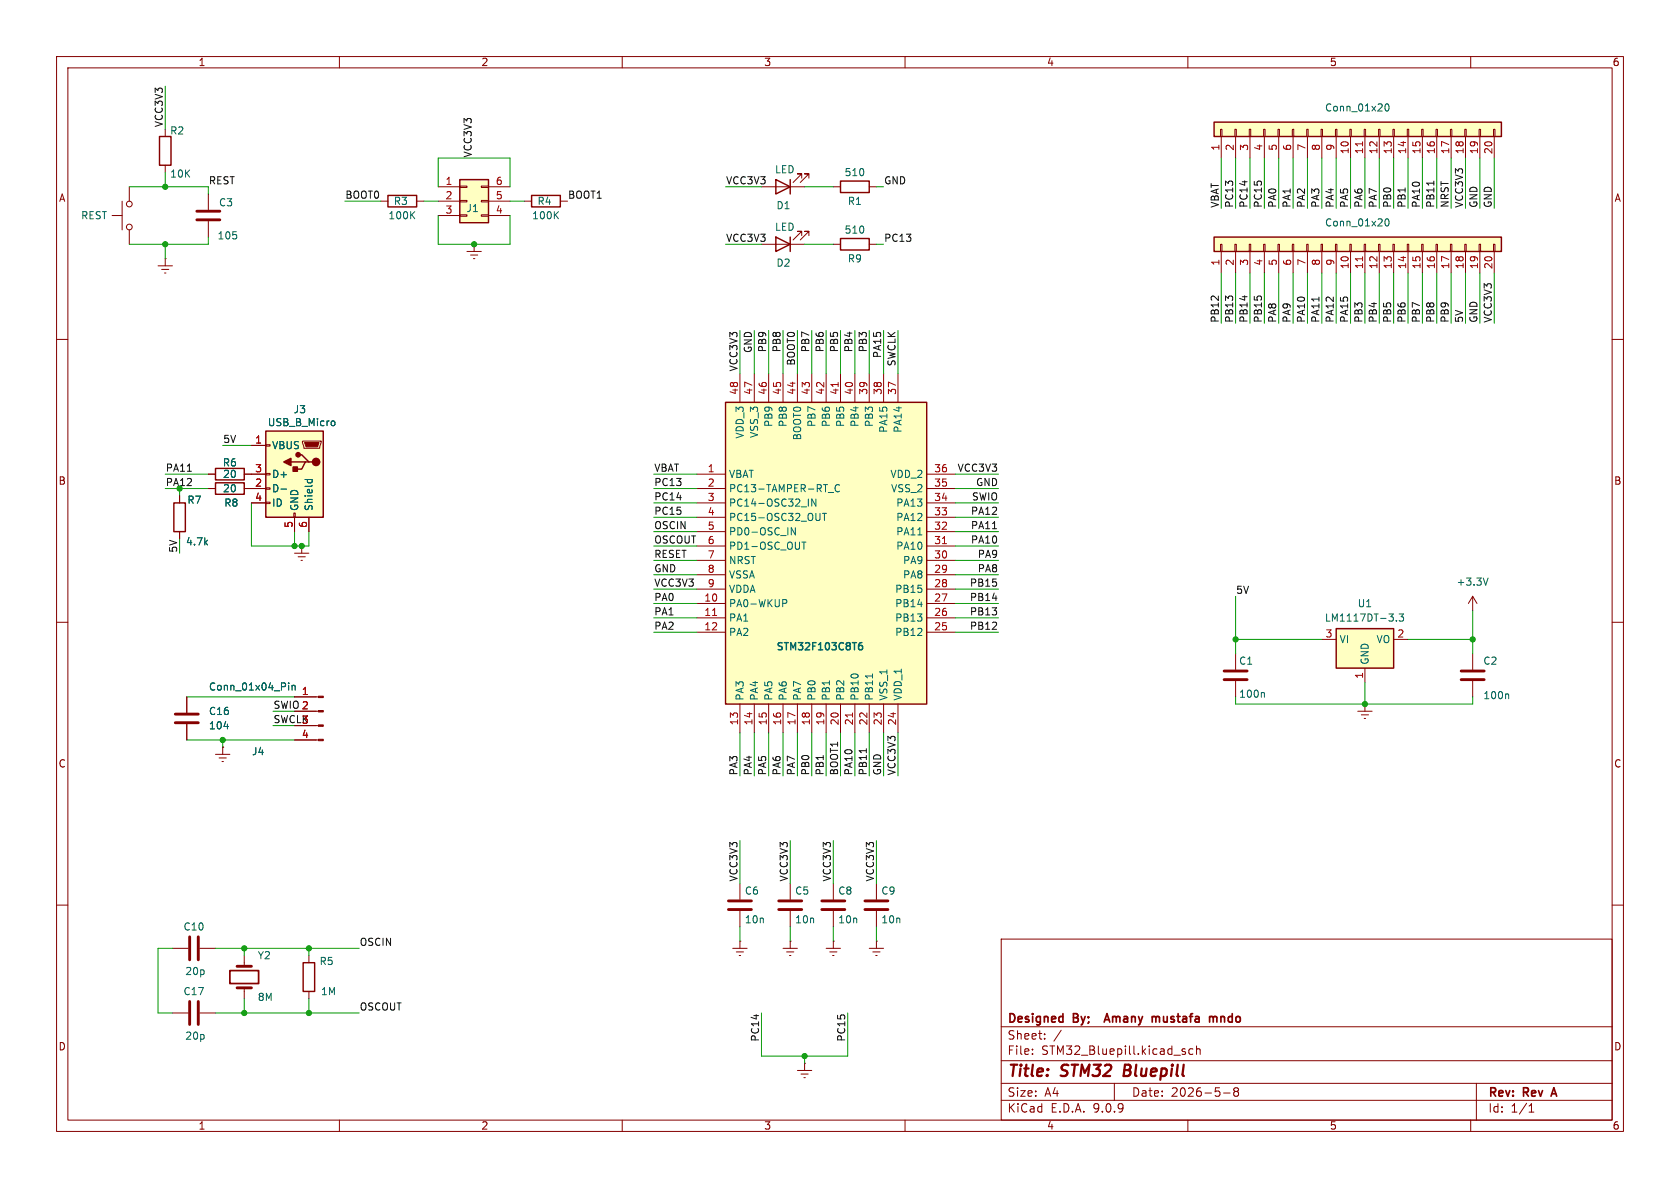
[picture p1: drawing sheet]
<svg xmlns="http://www.w3.org/2000/svg" width="297mm" height="210mm" viewBox="0 0 297 210" stroke-linecap="round" stroke-linejoin="round" font-family="sans-serif">
<defs><g id="words">
<g font-size="2.8" fill="#840000">
<text x="178" y="190.9">Title:</text>
<text x="187.7" y="190.9">STM32</text>
<text x="199.5" y="190.9">Bluepill</text>
</g>
<g font-size="2.1" fill="#840000">
<text x="178" y="184">Sheet:</text>
<text x="178" y="181.2">Designed</text>
<text x="189.8" y="181.2">By;</text>
<text x="196.7" y="181.2">Amany</text>
<text x="205.5" y="181.2">mustafa</text>
<text x="216.3" y="181.2">mndo</text>
<text x="178" y="186.7">File:</text>
<text x="184.1" y="186.7">STM32_Bluepill.kicad_sch</text>
<text x="178" y="196.9">KiCad</text>
<text x="178" y="194.1">Size:</text>
<text x="184.7" y="194.1">A4</text>
<text x="185.7" y="196.9">E.D.A.</text>
<text x="193.3" y="196.9">9.0.9</text>
<text x="200" y="194.1">Date:</text>
<text x="207" y="194.1">2026-5-8</text>
<text x="263" y="194.3">Rev:</text>
<text x="263" y="196.9">Id:</text>
<text x="267.1" y="196.9">1/1</text>
<text x="269.4" y="194.3">Rev</text>
<text x="275.1" y="194.3">A</text>
</g>
<g font-size="1.8" fill="#840000">
<text x="35" y="11.9">1</text>
<text x="85" y="11.9">2</text>
<text x="135" y="11.9">3</text>
<text x="185" y="11.9">4</text>
<text x="235" y="11.9">5</text>
<text x="285" y="11.9">6</text>
<text x="10.3" y="35.9">A</text>
<text x="285.3" y="35.9">A</text>
<text x="10.3" y="85.9">B</text>
<text x="285.3" y="85.9">B</text>
<text x="10.3" y="135.9">C</text>
<text x="285.3" y="135.9">C</text>
<text x="10.3" y="185.9">D</text>
<text x="285.3" y="185.9">D</text>
<text x="35" y="199.9">1</text>
<text x="85" y="199.9">2</text>
<text x="135" y="199.9">3</text>
<text x="185" y="199.9">4</text>
<text x="235" y="199.9">5</text>
<text x="285" y="199.9">6</text>
</g>
<g font-size="1.8" fill="#0f0f0f">
<text x="28.9" y="22.6" transform="rotate(-90 28.9 22.6)">VCC3V3</text>
<text x="83.5" y="27.9" transform="rotate(-90 83.5 27.9)">VCC3V3</text>
<text x="36.8" y="32.7">REST</text>
<text x="61" y="35.2">BOOT0</text>
<text x="100.3" y="35.2">BOOT1</text>
<text x="128.3" y="32.7">VCC3V3</text>
<text x="156.2" y="32.7">GND</text>
<text x="215.6" y="36.8" transform="rotate(-90 215.6 36.8)">VBAT</text>
<text x="218.1" y="36.8" transform="rotate(-90 218.1 36.8)">PC13</text>
<text x="220.6" y="36.8" transform="rotate(-90 220.6 36.8)">PC14</text>
<text x="223.2" y="36.8" transform="rotate(-90 223.2 36.8)">PC15</text>
<text x="225.7" y="36.8" transform="rotate(-90 225.7 36.8)">PA0</text>
<text x="228.3" y="36.8" transform="rotate(-90 228.3 36.8)">PA1</text>
<text x="230.8" y="36.8" transform="rotate(-90 230.8 36.8)">PA2</text>
<text x="233.3" y="36.8" transform="rotate(-90 233.3 36.8)">PA3</text>
<text x="235.9" y="36.8" transform="rotate(-90 235.9 36.8)">PA4</text>
<text x="238.4" y="36.8" transform="rotate(-90 238.4 36.8)">PA5</text>
<text x="241" y="36.8" transform="rotate(-90 241 36.8)">PA6</text>
<text x="243.5" y="36.8" transform="rotate(-90 243.5 36.8)">PA7</text>
<text x="246" y="36.8" transform="rotate(-90 246 36.8)">PB0</text>
<text x="248.6" y="36.8" transform="rotate(-90 248.6 36.8)">PB1</text>
<text x="251.1" y="36.8" transform="rotate(-90 251.1 36.8)">PA10</text>
<text x="253.7" y="36.8" transform="rotate(-90 253.7 36.8)">PB11</text>
<text x="256.2" y="36.8" transform="rotate(-90 256.2 36.8)">NRST</text>
<text x="258.7" y="36.8" transform="rotate(-90 258.7 36.8)">VCC3V3</text>
<text x="261.3" y="36.8" transform="rotate(-90 261.3 36.8)">GND</text>
<text x="263.8" y="36.8" transform="rotate(-90 263.8 36.8)">GND</text>
<text x="128.3" y="42.8">VCC3V3</text>
<text x="156.2" y="42.8">PC13</text>
<text x="215.6" y="57.2" transform="rotate(-90 215.6 57.2)">PB12</text>
<text x="218.1" y="57.2" transform="rotate(-90 218.1 57.2)">PB13</text>
<text x="220.6" y="57.2" transform="rotate(-90 220.6 57.2)">PB14</text>
<text x="223.2" y="57.2" transform="rotate(-90 223.2 57.2)">PB15</text>
<text x="225.7" y="57.2" transform="rotate(-90 225.7 57.2)">PA8</text>
<text x="228.3" y="57.2" transform="rotate(-90 228.3 57.2)">PA9</text>
<text x="230.8" y="57.2" transform="rotate(-90 230.8 57.2)">PA10</text>
<text x="233.3" y="57.2" transform="rotate(-90 233.3 57.2)">PA11</text>
<text x="235.9" y="57.2" transform="rotate(-90 235.9 57.2)">PA12</text>
<text x="238.4" y="57.2" transform="rotate(-90 238.4 57.2)">PA15</text>
<text x="241" y="57.2" transform="rotate(-90 241 57.2)">PB3</text>
<text x="243.5" y="57.2" transform="rotate(-90 243.5 57.2)">PB4</text>
<text x="246" y="57.2" transform="rotate(-90 246 57.2)">PB5</text>
<text x="248.6" y="57.2" transform="rotate(-90 248.6 57.2)">PB6</text>
<text x="251.1" y="57.2" transform="rotate(-90 251.1 57.2)">PB7</text>
<text x="253.7" y="57.2" transform="rotate(-90 253.7 57.2)">PB8</text>
<text x="256.2" y="57.2" transform="rotate(-90 256.2 57.2)">PB9</text>
<text x="258.7" y="57.2" transform="rotate(-90 258.7 57.2)">5V</text>
<text x="261.3" y="57.2" transform="rotate(-90 261.3 57.2)">GND</text>
<text x="263.8" y="57.2" transform="rotate(-90 263.8 57.2)">VCC3V3</text>
<text x="130.5" y="65.8" transform="rotate(-90 130.5 65.8)">VCC3V3</text>
<text x="133" y="62.5" transform="rotate(-90 133 62.5)">GND</text>
<text x="135.5" y="62.4" transform="rotate(-90 135.5 62.4)">PB9</text>
<text x="138.1" y="62.4" transform="rotate(-90 138.1 62.4)">PB8</text>
<text x="140.6" y="64.7" transform="rotate(-90 140.6 64.7)">BOOT0</text>
<text x="143.2" y="62.4" transform="rotate(-90 143.2 62.4)">PB7</text>
<text x="145.7" y="62.4" transform="rotate(-90 145.7 62.4)">PB6</text>
<text x="148.2" y="62.4" transform="rotate(-90 148.2 62.4)">PB5</text>
<text x="150.8" y="62.4" transform="rotate(-90 150.8 62.4)">PB4</text>
<text x="153.3" y="62.4" transform="rotate(-90 153.3 62.4)">PB3</text>
<text x="155.9" y="63.4" transform="rotate(-90 155.9 63.4)">PA15</text>
<text x="158.4" y="64.9" transform="rotate(-90 158.4 64.9)">SWCLK</text>
<text x="29.2" y="83.5">PA11</text>
<text x="39.4" y="78.4">5V</text>
<text x="115.6" y="83.5">VBAT</text>
<text x="169.2" y="83.5">VCC3V3</text>
<text x="115.6" y="88.6">PC14</text>
<text x="115.6" y="86">PC13</text>
<text x="171.7" y="88.6">SWIO</text>
<text x="172.5" y="86">GND</text>
<text x="115.6" y="93.6">OSCIN</text>
<text x="115.6" y="91.1">PC15</text>
<text x="171.5" y="91.1">PA12</text>
<text x="171.5" y="93.6">PA11</text>
<text x="115.6" y="96.2">OSCOUT</text>
<text x="115.6" y="98.7">RESET</text>
<text x="115.6" y="101.3">GND</text>
<text x="171.5" y="96.2">PA10</text>
<text x="172.8" y="98.7">PA9</text>
<text x="172.8" y="101.3">PA8</text>
<text x="115.6" y="106.3">PA0</text>
<text x="115.6" y="103.8">VCC3V3</text>
<text x="171.4" y="106.3">PB14</text>
<text x="171.4" y="103.8">PB15</text>
<text x="218.4" y="105.1">5V</text>
<text x="115.6" y="111.4">PA2</text>
<text x="115.6" y="108.9">PA1</text>
<text x="171.4" y="108.9">PB13</text>
<text x="171.4" y="111.4">PB12</text>
<text x="48.3" y="125.4">SWIO2</text>
<text x="48.3" y="127.9">SWCLK</text>
<text x="130.5" y="137.2" transform="rotate(-90 130.5 137.2)">PA3</text>
<text x="133" y="137.2" transform="rotate(-90 133 137.2)">PA4</text>
<text x="135.5" y="137.2" transform="rotate(-90 135.5 137.2)">PA5</text>
<text x="138.1" y="137.2" transform="rotate(-90 138.1 137.2)">PA6</text>
<text x="140.6" y="137.2" transform="rotate(-90 140.6 137.2)">PA7</text>
<text x="143.2" y="137.2" transform="rotate(-90 143.2 137.2)">PB0</text>
<text x="145.7" y="137.2" transform="rotate(-90 145.7 137.2)">PB1</text>
<text x="148.2" y="137.2" transform="rotate(-90 148.2 137.2)">BOOT1</text>
<text x="150.8" y="137.2" transform="rotate(-90 150.8 137.2)">PA10</text>
<text x="153.3" y="137.2" transform="rotate(-90 153.3 137.2)">PB11</text>
<text x="155.9" y="137.2" transform="rotate(-90 155.9 137.2)">GND</text>
<text x="158.4" y="137.2" transform="rotate(-90 158.4 137.2)">VCC3V3</text>
<text x="130.5" y="155.9" transform="rotate(-90 130.5 155.9)">VCC3V3</text>
<text x="139.4" y="155.9" transform="rotate(-90 139.4 155.9)">VCC3V3</text>
<text x="147" y="155.9" transform="rotate(-90 147 155.9)">VCC3V3</text>
<text x="154.6" y="155.9" transform="rotate(-90 154.6 155.9)">VCC3V3</text>
<text x="63.5" y="167.3">OSCIN</text>
<text x="63.5" y="178.7">OSCOUT</text>
<text x="134.3" y="184.2" transform="rotate(-90 134.3 184.2)">PC14</text>
<text x="149.5" y="184.2" transform="rotate(-90 149.5 184.2)">PC15</text>
</g>
<g font-size="1.8" fill="#006464">
<text x="30" y="24">R2</text>
<text x="234.2" y="19.9">Conn_01x20</text>
<text x="30" y="31.6">10K</text>
<text x="136.9" y="30.8">LED</text>
<text x="149.2" y="31.3">510</text>
<text x="14.2" y="39">REST</text>
<text x="38.6" y="36.7">C3</text>
<text x="68.6" y="39">100K</text>
<text x="69.5" y="36.4">R3</text>
<text x="82.4" y="37.7">J1</text>
<text x="94" y="39">100K</text>
<text x="94.9" y="36.4">R4</text>
<text x="136.9" y="41">LED</text>
<text x="137.2" y="37.2">D1</text>
<text x="149.2" y="41.5">510</text>
<text x="149.8" y="36.4">R1</text>
<text x="234.2" y="40.2">Conn_01x20</text>
<text x="38.4" y="42.5">105</text>
<text x="137.2" y="47.3">D2</text>
<text x="149.8" y="46.6">R9</text>
<text x="47.3" y="75.5">USB_B_Micro</text>
<text x="51.8" y="73.3">J3</text>
<text x="131.7" y="77.6" transform="rotate(-90 131.7 77.6)">VDD_3</text>
<text x="134.2" y="77.5" transform="rotate(-90 134.2 77.5)">VSS_3</text>
<text x="136.8" y="75.6" transform="rotate(-90 136.8 75.6)">PB9</text>
<text x="139.3" y="75.6" transform="rotate(-90 139.3 75.6)">PB8</text>
<text x="141.8" y="77.9" transform="rotate(-90 141.8 77.9)">BOOT0</text>
<text x="144.4" y="75.6" transform="rotate(-90 144.4 75.6)">PB7</text>
<text x="146.9" y="75.6" transform="rotate(-90 146.9 75.6)">PB6</text>
<text x="149.5" y="75.6" transform="rotate(-90 149.5 75.6)">PB5</text>
<text x="152" y="75.6" transform="rotate(-90 152 75.6)">PB4</text>
<text x="154.5" y="75.6" transform="rotate(-90 154.5 75.6)">PB3</text>
<text x="157.1" y="76.6" transform="rotate(-90 157.1 76.6)">PA15</text>
<text x="159.6" y="76.6" transform="rotate(-90 159.6 76.6)">PA14</text>
<text x="39.3" y="82.7">R6</text>
<text x="48" y="79.6">VBUS</text>
<text x="33" y="89.3">R7</text>
<text x="39.3" y="87.2">20</text>
<text x="39.3" y="84.7">20</text>
<text x="39.6" y="89.8">R8</text>
<text x="48" y="84.7">D+</text>
<text x="48" y="87.2">D-</text>
<text x="48" y="89.8">ID</text>
<text x="128.8" y="84.7">VBAT</text>
<text x="128.8" y="87.2">PC13-TAMPER-RT_C</text>
<text x="128.8" y="89.8">PC14-OSC32_IN</text>
<text x="157.3" y="84.7">VDD_2</text>
<text x="157.4" y="87.2">VSS_2</text>
<text x="158.3" y="89.8">PA13</text>
<text x="52.9" y="90.4" transform="rotate(-90 52.9 90.4)">GND</text>
<text x="55.5" y="90.4" transform="rotate(-90 55.5 90.4)">Shield</text>
<text x="128.8" y="92.3">PC15-OSC32_OUT</text>
<text x="128.8" y="94.8">PD0-OSC_IN</text>
<text x="158.3" y="92.3">PA12</text>
<text x="158.3" y="94.8">PA11</text>
<text x="32.8" y="96.6">4.7k</text>
<text x="128.8" y="97.4">PD1-OSC_OUT</text>
<text x="128.8" y="99.9">NRST</text>
<text x="158.3" y="97.4">PA10</text>
<text x="159.6" y="99.9">PA9</text>
<text x="128.8" y="102.5">VSSA</text>
<text x="128.8" y="105">VDDA</text>
<text x="128.8" y="107.5">PA0-WKUP</text>
<text x="158.2" y="105">PB15</text>
<text x="158.2" y="107.5">PB14</text>
<text x="159.6" y="102.5">PA8</text>
<text x="239.9" y="107.5">U1</text>
<text x="257.4" y="103.7">+3.3V</text>
<text x="128.8" y="110.1">PA1</text>
<text x="128.8" y="112.6">PA2</text>
<text x="158.2" y="110.1">PB13</text>
<text x="158.2" y="112.6">PB12</text>
<text x="234.1" y="110.1">LM1117DT-3.3</text>
<text x="236.7" y="113.9">VI</text>
<text x="243.2" y="113.9">VO</text>
<text x="137.1" y="115.3">STM32F103C8T6</text>
<text x="219" y="117.7">C1</text>
<text x="242.2" y="117.6" transform="rotate(-90 242.2 117.6)">GND</text>
<text x="262.1" y="117.7">C2</text>
<text x="36.8" y="122.3">Conn_01x04_Pin</text>
<text x="131.7" y="124" transform="rotate(-90 131.7 124)">PA3</text>
<text x="134.2" y="124" transform="rotate(-90 134.2 124)">PA4</text>
<text x="136.8" y="124" transform="rotate(-90 136.8 124)">PA5</text>
<text x="139.3" y="124" transform="rotate(-90 139.3 124)">PA6</text>
<text x="141.8" y="124" transform="rotate(-90 141.8 124)">PA7</text>
<text x="144.4" y="124" transform="rotate(-90 144.4 124)">PB0</text>
<text x="146.9" y="124" transform="rotate(-90 146.9 124)">PB1</text>
<text x="149.5" y="124" transform="rotate(-90 149.5 124)">PB2</text>
<text x="152" y="124" transform="rotate(-90 152 124)">PB10</text>
<text x="154.5" y="124" transform="rotate(-90 154.5 124)">PB11</text>
<text x="157.1" y="124" transform="rotate(-90 157.1 124)">VSS_1</text>
<text x="159.6" y="124" transform="rotate(-90 159.6 124)">VDD_1</text>
<text x="219" y="123.5">100n</text>
<text x="262.1" y="123.8">100n</text>
<text x="36.8" y="129.1">104</text>
<text x="36.8" y="126.6">C16</text>
<text x="44.5" y="133.7">J4</text>
<text x="131.6" y="158.3">C6</text>
<text x="140.5" y="158.3">C5</text>
<text x="148.1" y="158.3">C8</text>
<text x="155.7" y="158.3">C9</text>
<text x="32.3" y="164.7">C10</text>
<text x="131.6" y="163.4">10n</text>
<text x="140.5" y="163.4">10n</text>
<text x="148.1" y="163.4">10n</text>
<text x="155.7" y="163.4">10n</text>
<text x="32.7" y="172.6">20p</text>
<text x="45.5" y="169.8">Y2</text>
<text x="56.4" y="170.8">R5</text>
<text x="32.3" y="176.1">C17</text>
<text x="45.5" y="177.1">8M</text>
<text x="56.7" y="176.1">1M</text>
<text x="32.7" y="184">20p</text>
</g>
<g font-size="1.8" fill="#a90000">
<text x="215.6" y="26.7" transform="rotate(-90 215.6 26.7)">1</text>
<text x="218.2" y="26.7" transform="rotate(-90 218.2 26.7)">2</text>
<text x="220.7" y="26.7" transform="rotate(-90 220.7 26.7)">3</text>
<text x="223.3" y="26.7" transform="rotate(-90 223.3 26.7)">4</text>
<text x="225.8" y="26.7" transform="rotate(-90 225.8 26.7)">5</text>
<text x="228.3" y="26.7" transform="rotate(-90 228.3 26.7)">6</text>
<text x="230.9" y="26.7" transform="rotate(-90 230.9 26.7)">7</text>
<text x="233.4" y="26.7" transform="rotate(-90 233.4 26.7)">8</text>
<text x="236" y="26.7" transform="rotate(-90 236 26.7)">9</text>
<text x="238.5" y="27.3" transform="rotate(-90 238.5 27.3)">10</text>
<text x="241" y="27.3" transform="rotate(-90 241 27.3)">11</text>
<text x="243.6" y="27.3" transform="rotate(-90 243.6 27.3)">12</text>
<text x="246.1" y="27.3" transform="rotate(-90 246.1 27.3)">13</text>
<text x="248.7" y="27.3" transform="rotate(-90 248.7 27.3)">14</text>
<text x="251.2" y="27.3" transform="rotate(-90 251.2 27.3)">15</text>
<text x="253.7" y="27.3" transform="rotate(-90 253.7 27.3)">16</text>
<text x="256.3" y="27.3" transform="rotate(-90 256.3 27.3)">17</text>
<text x="258.8" y="27.3" transform="rotate(-90 258.8 27.3)">18</text>
<text x="261.4" y="27.3" transform="rotate(-90 261.4 27.3)">19</text>
<text x="263.9" y="27.3" transform="rotate(-90 263.9 27.3)">20</text>
<text x="78.7" y="32.8">1</text>
<text x="78.7" y="35.3">2</text>
<text x="87.6" y="32.8">6</text>
<text x="87.6" y="35.3">5</text>
<text x="78.7" y="37.8">3</text>
<text x="87.6" y="37.8">4</text>
<text x="215.6" y="47.1" transform="rotate(-90 215.6 47.1)">1</text>
<text x="218.2" y="47.1" transform="rotate(-90 218.2 47.1)">2</text>
<text x="220.7" y="47.1" transform="rotate(-90 220.7 47.1)">3</text>
<text x="223.3" y="47.1" transform="rotate(-90 223.3 47.1)">4</text>
<text x="225.8" y="47.1" transform="rotate(-90 225.8 47.1)">5</text>
<text x="228.3" y="47.1" transform="rotate(-90 228.3 47.1)">6</text>
<text x="230.9" y="47.1" transform="rotate(-90 230.9 47.1)">7</text>
<text x="233.4" y="47.1" transform="rotate(-90 233.4 47.1)">8</text>
<text x="236" y="47.1" transform="rotate(-90 236 47.1)">9</text>
<text x="238.5" y="47.7" transform="rotate(-90 238.5 47.7)">10</text>
<text x="241" y="47.7" transform="rotate(-90 241 47.7)">11</text>
<text x="243.6" y="47.7" transform="rotate(-90 243.6 47.7)">12</text>
<text x="246.1" y="47.7" transform="rotate(-90 246.1 47.7)">13</text>
<text x="248.7" y="47.7" transform="rotate(-90 248.7 47.7)">14</text>
<text x="251.2" y="47.7" transform="rotate(-90 251.2 47.7)">15</text>
<text x="253.7" y="47.7" transform="rotate(-90 253.7 47.7)">16</text>
<text x="256.3" y="47.7" transform="rotate(-90 256.3 47.7)">17</text>
<text x="258.8" y="47.7" transform="rotate(-90 258.8 47.7)">18</text>
<text x="261.4" y="47.7" transform="rotate(-90 261.4 47.7)">19</text>
<text x="263.9" y="47.7" transform="rotate(-90 263.9 47.7)">20</text>
<text x="130.6" y="69.9" transform="rotate(-90 130.6 69.9)">48</text>
<text x="133.1" y="69.9" transform="rotate(-90 133.1 69.9)">47</text>
<text x="135.6" y="69.9" transform="rotate(-90 135.6 69.9)">46</text>
<text x="138.2" y="69.9" transform="rotate(-90 138.2 69.9)">45</text>
<text x="140.7" y="69.9" transform="rotate(-90 140.7 69.9)">44</text>
<text x="143.3" y="69.9" transform="rotate(-90 143.3 69.9)">43</text>
<text x="145.8" y="69.9" transform="rotate(-90 145.8 69.9)">42</text>
<text x="148.3" y="69.9" transform="rotate(-90 148.3 69.9)">41</text>
<text x="150.9" y="69.9" transform="rotate(-90 150.9 69.9)">40</text>
<text x="153.4" y="69.9" transform="rotate(-90 153.4 69.9)">39</text>
<text x="156" y="69.9" transform="rotate(-90 156 69.9)">38</text>
<text x="158.5" y="69.9" transform="rotate(-90 158.5 69.9)">37</text>
<text x="45" y="78.5">1</text>
<text x="45" y="83.6">3</text>
<text x="125" y="83.6">1</text>
<text x="165.1" y="83.6">36</text>
<text x="45" y="86.1">2</text>
<text x="45" y="88.6">4</text>
<text x="125" y="86.1">2</text>
<text x="125" y="88.6">3</text>
<text x="165.1" y="86.1">35</text>
<text x="165.1" y="88.6">34</text>
<text x="51.8" y="93.4" transform="rotate(-90 51.8 93.4)">5</text>
<text x="54.4" y="93.4" transform="rotate(-90 54.4 93.4)">6</text>
<text x="125" y="91.2">4</text>
<text x="125" y="93.7">5</text>
<text x="165.1" y="91.2">33</text>
<text x="165.1" y="93.7">32</text>
<text x="125" y="96.3">6</text>
<text x="125" y="98.8">7</text>
<text x="125" y="101.3">8</text>
<text x="165.1" y="96.3">31</text>
<text x="165.1" y="98.8">30</text>
<text x="165.1" y="101.3">29</text>
<text x="124.4" y="106.4">10</text>
<text x="125" y="103.9">9</text>
<text x="165.1" y="103.9">28</text>
<text x="165.1" y="106.4">27</text>
<text x="124.4" y="109">11</text>
<text x="124.4" y="111.5">12</text>
<text x="165.1" y="109">26</text>
<text x="165.1" y="111.5">25</text>
<text x="234.2" y="112.8">3</text>
<text x="246.9" y="112.8">2</text>
<text x="53.3" y="122.9">1</text>
<text x="53.3" y="125.5">2</text>
<text x="241" y="120.1" transform="rotate(-90 241 120.1)">1</text>
<text x="53.3" y="128">3</text>
<text x="53.3" y="130.6">4</text>
<text x="130.6" y="128.3" transform="rotate(-90 130.6 128.3)">13</text>
<text x="133.1" y="128.3" transform="rotate(-90 133.1 128.3)">14</text>
<text x="135.6" y="128.3" transform="rotate(-90 135.6 128.3)">15</text>
<text x="138.2" y="128.3" transform="rotate(-90 138.2 128.3)">16</text>
<text x="140.7" y="128.3" transform="rotate(-90 140.7 128.3)">17</text>
<text x="143.3" y="128.3" transform="rotate(-90 143.3 128.3)">18</text>
<text x="145.8" y="128.3" transform="rotate(-90 145.8 128.3)">19</text>
<text x="148.3" y="128.3" transform="rotate(-90 148.3 128.3)">20</text>
<text x="150.9" y="128.3" transform="rotate(-90 150.9 128.3)">21</text>
<text x="153.4" y="128.3" transform="rotate(-90 153.4 128.3)">22</text>
<text x="156" y="128.3" transform="rotate(-90 156 128.3)">23</text>
<text x="158.5" y="128.3" transform="rotate(-90 158.5 128.3)">24</text>
</g>
<g font-size="1.8" fill="#009600">
<text x="29.2" y="86">PA12</text>
<text x="31.4" y="97.8" transform="rotate(-90 31.4 97.8)">5V</text>
</g>
</g></defs>
<g fill="none" stroke="#840000" stroke-width=".18">
<path d="M10 10h277v190h-277zM12 12h273v186h-273zM60 10v2M110 10v2M160 10v2M210 10v2M260 10v2M147.3 33h1.3M153.7 33h1.2M134.6 43.2h7.6M141.7 41.7v-.8h-.7h.7l-1.5 1.5M143 41.7v-.8h-.8h.8l-1.5 1.5"/>
<path d="M147.3 43.2h1.3M153.7 43.2h1.2M10 60h2M285 60h2M10 110h2M260.3 105.4l-.7 1.3M260.3 105.4l.8 1.3M260.3 105.4v2.6M260.3 115.6v2.8M285 110h2M240 125.7h2.6M240.7 126.4h1.2"/>
<path d="M241.2 127h.2M241.3 124.5h.1M241.3 124.5v1.2M260.3 120.4v2.8M10 160h2M177 166h108v32h-108zM285 160h2M60 198v2M110 198v2M160 198v2M177 194.5h108M177 191.5h108"/>
<path d="M177 187.5h108M177 181.5h108M182.5 186.3v.1M182.5 185.5v.1M184.7 183.6v.1M184.7 182.8v.1M187.6 182.1l-1.3 2M197 191.5v3M209.2 185.9l.3 .1 .1 .2-.2 .2h-.3M209.2 185.4l.3 .1M210 198v2M210.9 185.5l-.4-.1-.3 .3v.4l.1 .2h.6"/>
<path d="M211.5 185.5l.2-.1 .4 .1 .1 .9M211.5 184.9v1.5M216.3 193.2h1.2M218.4 192.9l-.3-.2 .3-.4 .4 .1 .2 .2-.3 .3M218.4 192.9l-.3 .3 .1 .5 .2 .1 .4-.1 .2-.2-.1-.4-.2-.2M218.4 192.9h.3M260 198v2M261 191.5v6.5M270.3 196.6h.9M270.3 195.5l.4-.4v1.5"/>
</g>
<path d="M204.3 179.8v.1M204.3 179.9v.8M204.3 179.9l.3-.2 .3 .1 .1 .1M214.1 179.7h.2l.2 .2M214.5 179.9l.2-.2 .4 .1v.9M214.5 179.9v.8M195.2 180.7l.5-1.5 .5 1.5M195.3 180.3h.8M274.3 193.4h.8M274.7 192.3l-.5 1.5" fill="none" stroke="#840000" stroke-width=".3"/>
<path d="M198.9 188.2l-.3 2h.8" fill="none" stroke="#840000" stroke-width=".4"/>
<path d="M148.6 32h5.1v2h-5.1zM137.2 41.9l2.5 1.3-2.5 1.3zM139.7 41.9v2.6M148.6 42.2h5.1v2h-5.1z" fill="none" stroke="#840000" stroke-width=".25"/>
<path d="M263.1 102.2l-.5 1.2M266.5 122.7l.2 .2v.6" fill="none" stroke="#006464" stroke-width=".18"/>
<path d="M258.3 118.6h4.1M258.3 120.1h4.1" fill="none" stroke="#840000" stroke-width=".51"/>
<path d="M214.6 41.9h50.8v2.6h-50.8z" fill="#ffffc2"/>
<path d="M137.2 31.8l2.5 1.2-2.5 1.3zM139.7 31.8v2.5M214.6 41.9h50.8v2.6h-50.8z" fill="none" stroke="#840000" stroke-width=".25"/>
<g fill="none" stroke="#840000" stroke-width=".18">
<path d="M134.6 33h7.6M141.7 31.5v-.8h-.7h.7l-1.5 1.6M143 31.5v-.8h-.8h.8l-1.5 1.6M215.8 43.2h.2v1.3h-.2zM215.9 44.5v3.8M218.3 43.2h.3v1.3h-.3zM218.4 44.5v3.8M220.9 43.2h.2v1.3h-.2zM221 44.5v3.8M223.4 43.2h.2v1.3h-.2zM223.5 44.5v3.8M225.9 43.2h.3v1.3h-.3z"/>
<path d="M226.1 44.5v3.8M228.5 43.2h.2v1.3h-.2zM228.6 44.5v3.8M231 43.2h.3v1.3h-.3zM231.1 44.5v3.8M233.6 43.2h.2v1.3h-.2zM233.7 44.5v3.8M236.1 43.2h.2v1.3h-.2zM236.2 44.5v3.8M238.6 43.2h.3v1.3h-.3zM238.8 44.5v3.8M241.2 43.2h.2v1.3h-.2z"/>
<path d="M241.3 44.5v3.8M243.7 43.2h.3v1.3h-.3zM243.8 44.5v3.8M246.3 43.2h.2v1.3h-.2zM246.4 44.5v3.8M248.8 43.2h.2v1.3h-.2zM248.9 44.5v3.8M251.3 43.2h.3v1.3h-.3zM251.5 44.5v3.8M253.9 43.2h.2v1.3h-.2zM254 44.5v3.8M256.4 43.2h.3v1.3h-.3z"/>
<path d="M256.5 44.5v3.8M259 43.2h.2v1.3h-.2zM259.1 44.5v3.8M261.5 43.2h.2v1.3h-.2zM261.6 44.5v3.8M264 43.2h.3v1.3h-.3zM264.2 44.5v3.8"/>
</g>
<path d="M240.9 45.4v.7" fill="none" stroke="#a90000" stroke-width=".18"/>
<path d="M245 38.8l.1-.1a.68 .68 0 0 1 .5 .6 .68 .68 0 0 1-.5 .6l-.1-.1-.2-.3z" fill="none" stroke="#006464" stroke-width=".18"/>
<path d="M214.6 21.6h50.8v2.5h-50.8z" fill="#ffffc2"/>
<path d="M214.6 21.6h50.8v2.5h-50.8z" fill="none" stroke="#840000" stroke-width=".25"/>
<g fill="none" stroke="#840000" stroke-width=".18">
<path d="M215.8 22.9h.2v1.2h-.2zM215.9 24.1v3.8M218.3 22.9h.3v1.2h-.3zM218.4 24.1v3.8M220.9 22.9h.2v1.2h-.2zM221 24.1v3.8M223.4 22.9h.2v1.2h-.2zM223.5 24.1v3.8M225.9 22.9h.3v1.2h-.3zM226.1 24.1v3.8M228.5 22.9h.2v1.2h-.2zM228.6 24.1v3.8"/>
<path d="M231 22.9h.3v1.2h-.3zM231.1 24.1v3.8M233.6 22.9h.2v1.2h-.2zM233.7 24.1v3.8M236.1 22.9h.2v1.2h-.2zM236.2 24.1v3.8M238.6 22.9h.3v1.2h-.3zM238.8 24.1v3.8M241.2 22.9h.2v1.2h-.2zM241.3 24.1v3.8M243.7 22.9h.3v1.2h-.3zM243.8 24.1v3.8"/>
<path d="M246.3 22.9h.2v1.2h-.2zM246.4 24.1v3.8M248.8 22.9h.2v1.2h-.2zM248.9 24.1v3.8M251.3 22.9h.3v1.2h-.3zM251.5 24.1v3.8M253.9 22.9h.2v1.2h-.2zM254 24.1v3.8M256.4 22.9h.3v1.2h-.3zM256.5 24.1v3.8M259 22.9h.2v1.2h-.2zM259.1 24.1v3.8"/>
<path d="M261.5 22.9h.2v1.2h-.2zM261.6 24.1v3.8M264 22.9h.3v1.2h-.3zM264.2 24.1v3.8"/>
</g>
<path d="M240.9 25.1v.7" fill="none" stroke="#a90000" stroke-width=".18"/>
<path d="M245 18.5l.1-.1a.68 .68 0 0 1 .5 .6 .68 .68 0 0 1-.5 .6l-.1-.1-.2-.4z" fill="none" stroke="#006464" stroke-width=".18"/>
<path d="M236.2 111.1h10.2v7h-10.2z" fill="#ffffc2"/>
<path d="M236.2 111.1h10.2v7h-10.2z" fill="none" stroke="#840000" stroke-width=".25"/>
<path d="M218.4 115.6v2.8M233.7 113h2.5M241.3 118.1v2.6M246.4 113h2.5M218.4 120.4v2.8" fill="none" stroke="#840000" stroke-width=".18"/>
<path d="M246.9 109.7v.1M247.3 108.5h.8l-.4 .5 .4 .1v.6l-.2 .1-.6-.1M223.4 122.4l.1 .2v.7" fill="none" stroke="#006464" stroke-width=".18"/>
<path d="M216.4 118.6h4.1M216.4 120.1h4.1" fill="none" stroke="#840000" stroke-width=".51"/>
<path d="M128.3 71.1h35.5v53.4h-35.5z" fill="#ffffc2"/>
<path d="M128.3 71.1h35.5v53.4h-35.5zM30.7 88.9h2.1v5.1h-2.1z" fill="none" stroke="#840000" stroke-width=".25"/>
<g fill="none" stroke="#840000" stroke-width=".18">
<path d="M130.8 66v5.1M133.3 66v5.1M135.9 66v5.1M138.4 66v5.1M141 66v5.1M143.5 66v5.1M146 66v5.1M148.6 66v5.1M151.1 66v5.1M153.7 66v5.1M156.2 66v5.1M158.7 66v5.1"/>
<path d="M31.7 87.6v1.3M31.7 94v1.3M52.1 97.8h2.5M52.7 98.4h1.3M53.2 99.1h.3M53.3 96.5h.1M53.3 96.5v1.3M123.2 83.8h5.1M123.2 86.4h5.1M123.2 88.9h5.1M123.2 91.4h5.1M123.2 94h5.1"/>
<path d="M123.2 96.5h5.1M123.2 99.1h5.1M163.8 83.8h5.1M163.8 86.4h5.1M163.8 88.9h5.1M163.8 91.4h5.1M163.8 94h5.1M163.8 96.5h5.1M163.8 99.1h5.1M123.2 101.6h5.1M123.2 104.1h5.1M123.2 106.7h5.1"/>
<path d="M123.2 109.2h5.1M123.2 111.8h5.1M163.8 101.6h5.1M163.8 104.1h5.1M163.8 106.7h5.1M163.8 109.2h5.1M163.8 111.8h5.1M130.8 124.5v5M133.3 124.5v5M135.9 124.5v5M138.4 124.5v5M141 124.5v5"/>
<path d="M143.5 124.5v5M146 124.5v5M148.6 124.5v5M151.1 124.5v5M153.7 124.5v5M156.2 124.5v5M158.7 124.5v5"/>
</g>
<g fill="none" stroke="#006464" stroke-width=".18">
<path d="M140.6 93.3v1.3l-.7-1.3v1.3M141.8 95.8h.7M142.1 95.8v1.3M142.9 88.2v1.3M144.2 88.2v1.3l-.7-1.3v1.3M145 90.7v1.1l-.2 .2M145.4 90.7h.7M145.8 90.7v1.3M146.4 87.1h1M148.4 85.8a.6 .6 0 0 0-.8 .4 .6 .6 0 0 0 .6 .7l.2-.1M162.3 94.6h.7M138.4 106h.5l.2 .2-.1 .4-.6 .1"/>
<path d="M154.2 119.1v.8"/>
</g>
<path d="M148.2 67.6v.7M166.6 96.1h.7M126 108.8h.7M150.7 126v.8" fill="none" stroke="#a90000" stroke-width=".18"/>
<path d="M152.4 113.6l-.4 .1a.86 .86 0 0 0 0 1.2l.4-.1 .1-.5-.2-.2h-.3l-.2 .2" fill="none" stroke="#006464" stroke-width=".25"/>
<path d="M47 76.2h10.1v15.2h-10.1z" fill="#ffffc2"/>
<path d="M28.2 24.1h2v5.1h-2zM68.6 34.5h5.1v2.1h-5.1zM94 34.5h5.1v2.1h-5.1zM47 76.2h10.1v15.2h-10.1zM38.1 85.3h5.1v2.1h-5.1zM38.1 82.8h5.1v2h-5.1zM51.4 81.7h2.6M52.7 80.4h.6l1.3 1.3h.6M54.6 81.7h-.6l-.7 1.2h-1.2" fill="none" stroke="#840000" stroke-width=".25"/>
<g fill="none" stroke="#840000" stroke-width=".18">
<path d="M29.2 22.9v1.2M29.2 29.2v1.3M36.8 34.3v2.8M36.8 39.1v2.8M67.3 35.6h1.3M73.7 35.6h1.2M92.7 35.6h1.3M99.1 35.6h1.2M82.5 44.5h2.6M83.2 45.1h1.3M83.7 45.7h.2M83.8 43.2h.1"/>
<path d="M83.8 43.2v1.3M44.4 78.7h2.6M47 78.6h.8v.3h-.8zM53.5 78h3.3v.2l-.3 1h-2.8zM36.8 83.8h1.3M36.8 86.4h1.3M43.2 83.8h3.8M43.2 86.4h3.8M44.4 88.9h2.6M47 83.7h.8v.2h-.8zM47 86.2h.8v.3h-.8zM47 88.8h.8v.2h-.8z"/>
<path d="M51.9 90.7h.3v.7h-.3zM52.1 91.4v2.6M54.6 91.4v2.6"/>
</g>
<path d="M53.8 78.2h2.6l-.3 .8h-2z" fill="#840000" stroke="#840000" stroke-width=".18"/>
<g fill="#840000" stroke="#840000" stroke-width=".25">
<path d="M51.8 82.6h.8v.7h-.8z"/>
<path d="M50.2 81.7l1.2-.7v1.3z"/>
<circle cx="55.9" cy="81.7" r=".63"/>
<circle cx="52.7" cy="80.4" r=".38"/>
</g>
<path d="M72.8 38l.5 .7M73.3 37.4l-.7 .7M98.2 38l.5 .7M98.7 37.4l-.7 .7M58.8 74.4l.3 .1 .1 .2-.1 .4-.3 .2M49.7 86.5h.9M53.9 84.8h1.3M54.4 84.8l-.1 .3M55.1 84.8l.1 .3" fill="none" stroke="#006464" stroke-width=".18"/>
<path d="M34.8 37.3h4.1M34.8 38.9h4.1" fill="none" stroke="#840000" stroke-width=".51"/>
<path d="M81.3 31.8h5.1v7.6h-5.1z" fill="#ffffc2"/>
<path d="M81.3 31.8h5.1v7.6h-5.1zM53.6 170.2h2v5.1h-2z" fill="none" stroke="#840000" stroke-width=".25"/>
<g fill="none" stroke="#840000" stroke-width=".18">
<path d="M19.8 38.1h1.8M21.6 35.6v5M22.9 33v2.6M77.5 33h3.8M77.5 35.6h3.8M77.5 38.1h3.8M81.3 32.9h1.2v.2h-1.2zM81.3 35.4h1.2v.3h-1.2zM81.3 38h1.2v.2h-1.2zM85.1 32.9h1.3v.2h-1.3zM85.1 35.4h1.3v.3h-1.3zM85.1 38h1.3v.2h-1.3z"/>
<path d="M86.4 33h3.8M86.4 35.6h3.8M86.4 38.1h3.8M22.9 40.6v2.6M27.9 47h2.6M28.6 47.6h1.2M29.1 48.3h.2M29.2 45.7h.1M29.2 45.7v1.3M44.4 78.7h2.6M31.7 87.6v1.3M31.7 94v1.3"/>
<path d="M36.8 83.8h1.3M36.8 86.4h1.3M43.2 83.8h3.8M43.2 86.4h3.8M44.4 88.9h2.6M52.1 91.4v2.6M54.6 91.4v2.6M33 123.2v2.8M33 128v2.8M38.1 133.4h2.5M38.7 134h1.3M39.2 134.6h.3"/>
<path d="M39.4 132.1h.1M39.4 132.1v1.3M52.1 123.2h4.2M52.1 125.7h4.2M52.1 128.3h4.2M52.1 130.8h4.2M130.8 156.2v2.8M139.7 156.2v2.8M147.3 156.2v2.8M154.9 156.2v2.8M30.5 179.1h2.8M30.5 167.6h2.8"/>
<path d="M35.3 179.1h2.8M35.3 167.6h2.8M43.2 168.9v1.9M43.2 174.6v1.9M54.6 168.9v1.3M54.6 175.3v1.2M129.5 167.6h2.6M130.2 168.3h1.2M130.7 168.9h.2M130.8 166.4h.1M130.8 161v2.8M130.8 166.4v1.2"/>
<path d="M138.4 167.6h2.6M139.1 168.3h1.2M139.6 168.9h.2M139.7 166.4h.1M139.7 161v2.8M139.7 166.4v1.2M146 167.6h2.6M146.7 168.3h1.3M147.2 168.9h.2M147.3 166.4h.1M147.3 161v2.8M147.3 166.4v1.2"/>
<path d="M153.7 167.6h2.5M154.3 168.3h1.3M154.8 168.9h.3M154.9 166.4h.1M154.9 161v2.8M154.9 166.4v1.2M141 189.2h2.5M141.6 189.9h1.3M142.1 190.5h.3M142.2 188h.1M142.2 188v1.2"/>
<circle cx="22.9" cy="36.1" r=".51"/>
<circle cx="22.9" cy="40.1" r=".51"/>
</g>
<g fill="#840000" stroke="#840000" stroke-width=".18">
<path d="M56.3 123.1h.8v.2h-.8z"/>
<path d="M56.3 125.6h.8v.3h-.8z"/>
<path d="M56.3 128.1h.8v.3h-.8z"/>
<path d="M56.3 130.7h.8v.2h-.8z"/>
</g>
<path d="M58.8 74.4l.3 .1 .1 .2-.1 .4-.3 .2M49.7 86.5h.9M53.9 84.8h1.3M54.4 84.8l-.1 .3M55.1 84.8l.1 .3M39.6 128.4h.8M51 120.7v.1M51 121.1v.9M51.6 121.1v.9M51.6 121.3l.2-.2 .3 .1 .1 .8" fill="none" stroke="#006464" stroke-width=".18"/>
<g fill="none" stroke="#840000" stroke-width=".51">
<path d="M31 126.2h4.1M31 127.8h4.1M128.8 159.3h4M137.7 159.3h4M145.3 159.3h4.1M152.9 159.3h4.1M33.5 165.6v4.1M33.5 177v4.1M35.1 165.6v4.1M35.1 177v4.1M41.9 174.6h2.5M41.9 170.8h2.5"/>
<path d="M128.8 160.8h4M137.7 160.8h4M145.3 160.8h4.1M152.9 160.8h4.1"/>
</g>
<path d="M40.6 171.6h5.1v2.3h-5.1z" fill="none" stroke="#840000" stroke-width=".3"/>
<path d="M253.5 32v.7M233.2 52.5v.7M33.1 83.3h.7M175.5 93.5h.7M153.2 132.3v.8" fill="none" stroke="#0f0f0f" stroke-width=".18"/>
<g fill="none" stroke="#009600" stroke-width=".18">
<path d="M29.2 15.2v7.7M22.9 33h13.9v1.3M29.2 30.5v2.5M61 35.6h6.3M74.9 35.6h2.6M77.5 38.1v5.1h12.7v-5.1M77.5 33v-5.1h12.7v5.1M90.2 35.6h2.5M128.3 33h6.3M142.2 33h5.1M154.9 33h1.3M215.9 27.9v8.9"/>
<path d="M218.4 27.9v8.9M221 27.9v8.9M223.5 27.9v8.9M226.1 27.9v8.9M228.6 27.9v8.9M231.1 27.9v8.9M233.7 27.9v8.9M236.2 27.9v8.9M238.8 27.9v8.9M241.3 27.9v8.9M243.8 27.9v8.9M246.4 27.9v8.9"/>
<path d="M248.9 27.9v8.9M251.5 27.9v8.9M254 27.9v8.9M256.5 27.9v8.9M259.1 27.9v8.9M261.6 27.9v8.9M264.2 27.9v8.9M29.2 43.2v2.5M36.8 41.9v1.3h-13.9M128.3 43.2h6.3M130.8 58.4v7.6M133.3 58.4v7.6"/>
<path d="M135.9 58.4v7.6M138.4 58.4v7.6M141 58.4v7.6M142.2 43.2h5.1M143.5 58.4v7.6M146 58.4v7.6M148.6 58.4v7.6M151.1 58.4v7.6M153.7 58.4v7.6M154.9 43.2h1.3M156.2 58.4v7.6M158.7 58.4v7.6"/>
<path d="M215.9 48.3v8.9M218.4 48.3v8.9M221 48.3v8.9M223.5 48.3v8.9M226.1 48.3v8.9M228.6 48.3v8.9M231.1 48.3v8.9M233.7 48.3v8.9M236.2 48.3v8.9M238.8 48.3v8.9M241.3 48.3v8.9M243.8 48.3v8.9"/>
<path d="M246.4 48.3v8.9M248.9 48.3v8.9M251.5 48.3v8.9M254 48.3v8.9M256.5 48.3v8.9M259.1 48.3v8.9M261.6 48.3v8.9M264.2 48.3v8.9M39.4 78.7h5M29.2 83.8h7.6M36.8 86.4h-5.1v1.2M44.4 88.9v7.6h10.2v-2.5"/>
<path d="M52.1 94v2.5M115.6 88.9h7.6M115.6 94h7.6M115.6 91.4h7.6M115.6 96.5h7.6M115.6 86.4h7.6M115.6 83.8h7.6M115.6 99.1h7.6M168.9 88.9h7.6M168.9 94h7.6M168.9 91.4h7.6M168.9 96.5h7.6"/>
<path d="M168.9 86.4h7.6M168.9 83.8h7.6M168.9 99.1h7.6M115.6 104.1h7.6M115.6 101.6h7.6M115.6 109.2h7.6M115.6 111.8h7.6M115.6 106.7h7.6M168.9 104.1h7.6M168.9 101.6h7.6M168.9 109.2h7.6M168.9 111.8h7.6"/>
<path d="M168.9 106.7h7.6M218.4 105.4v10.2M218.4 113h15.3M248.9 113h11.4M260.3 108v7.6M33 130.8h19.1M33 123.2h19.1M39.4 130.8v1.3M48.3 128.3h3.8M48.3 125.7h3.8M130.8 129.5v7.7M133.3 129.5v7.7"/>
<path d="M135.9 129.5v7.7M138.4 129.5v7.7M141 129.5v7.7M143.5 129.5v7.7M146 129.5v7.7M148.6 129.5v7.7M151.1 129.5v7.7M153.7 129.5v7.7M156.2 129.5v7.7M158.7 129.5v7.7M218.4 123.2v1.3h41.9v-1.3M241.3 120.7v3.8"/>
<path d="M130.8 148.6v7.6M139.7 148.6v7.6M147.3 148.6v7.6M154.9 148.6v7.6M30.5 167.6h-2.6v11.5h2.6M38.1 179.1h25.4M38.1 167.6h25.4M43.2 167.6v1.3M43.2 176.5v2.6M54.6 167.6v1.3M54.6 176.5v2.6M130.8 163.8v2.6"/>
<path d="M134.6 179.1v7.6h15.3v-7.6M139.7 163.8v2.6M147.3 163.8v2.6M154.9 163.8v2.6M142.2 186.7v1.3"/>
</g>
<g fill="#009600" stroke="#009600" stroke-width=".18">
<circle cx="260.3" cy="113" r=".46"/>
<circle cx="241.3" cy="124.5" r=".46"/>
<circle cx="218.4" cy="113" r=".46"/>
<circle cx="53.3" cy="96.5" r=".46"/>
<circle cx="31.7" cy="86.4" r=".46"/>
<circle cx="52.1" cy="96.5" r=".46"/>
<circle cx="83.8" cy="43.2" r=".46"/>
<circle cx="29.2" cy="33" r=".46"/>
<circle cx="29.2" cy="43.2" r=".46"/>
<circle cx="39.4" cy="130.8" r=".46"/>
<circle cx="43.2" cy="179.1" r=".46"/>
<circle cx="54.6" cy="179.1" r=".46"/>
<circle cx="54.6" cy="167.6" r=".46"/>
<circle cx="43.2" cy="167.6" r=".46"/>
<circle cx="142.2" cy="186.7" r=".46"/>
</g>
<use href="#words"/>
</svg>
